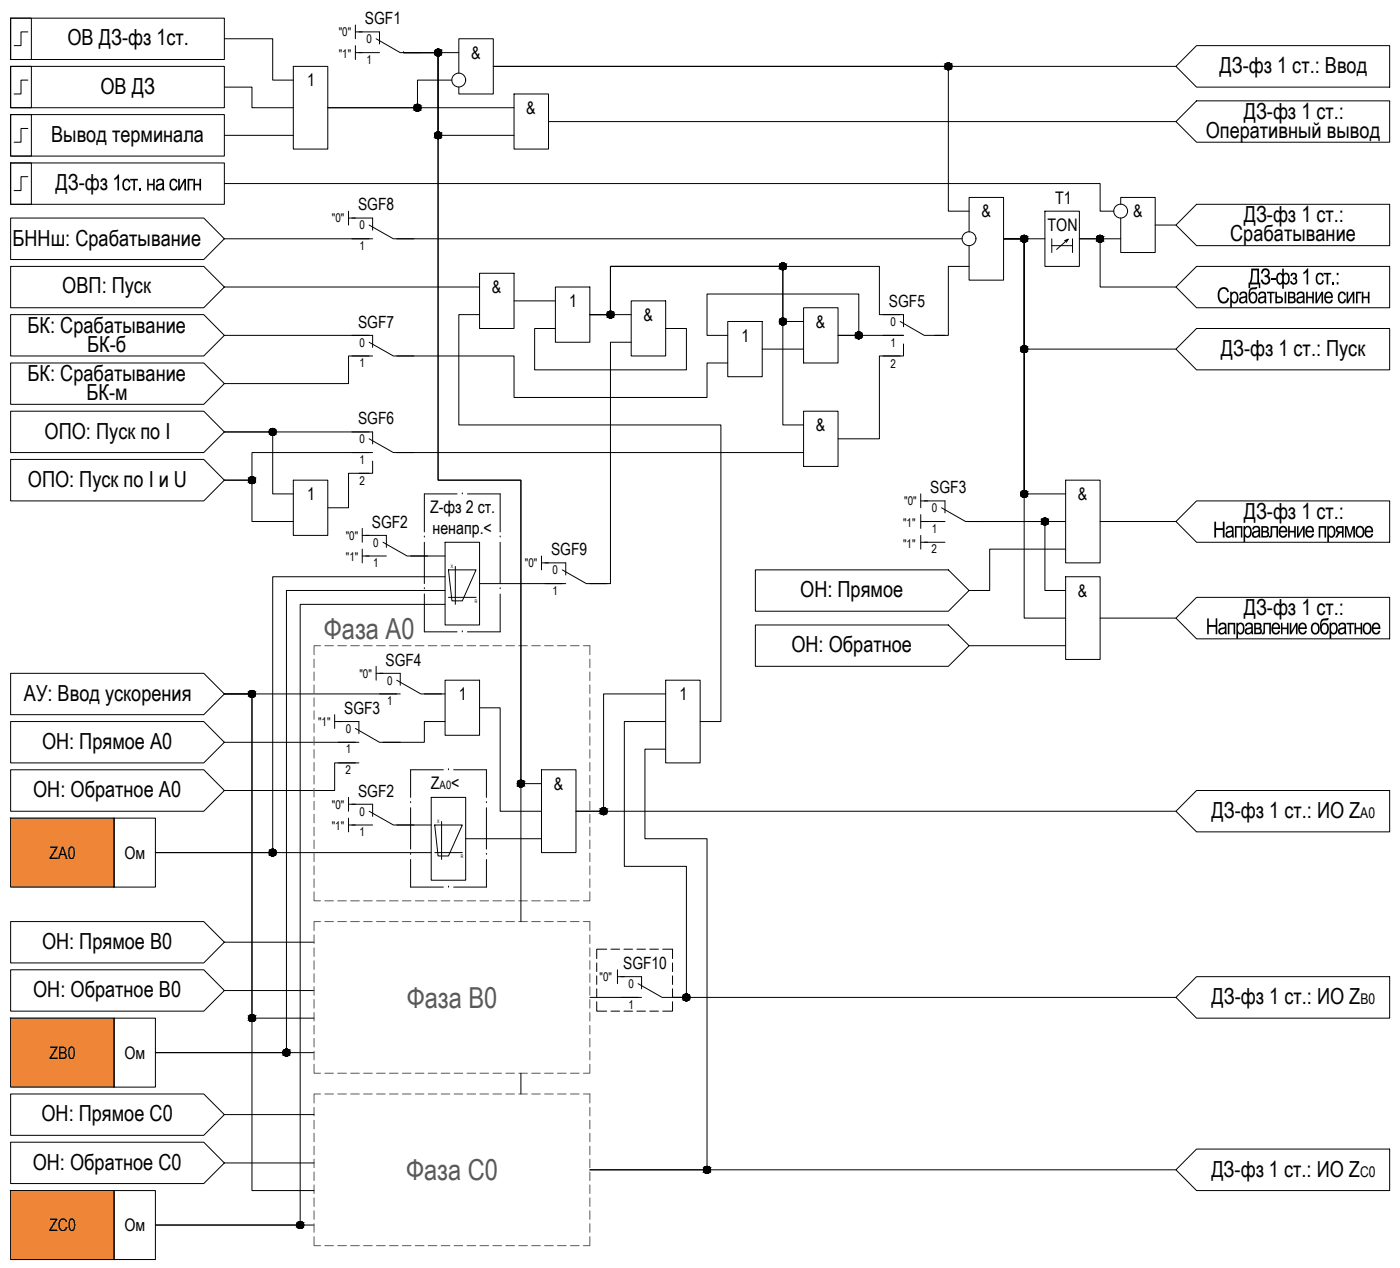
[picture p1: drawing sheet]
<svg xmlns="http://www.w3.org/2000/svg" width="440mm" height="399mm" viewBox="0 0 440 399" stroke-linecap="round" stroke-linejoin="round" font-family="sans-serif">
<defs><g id="words">
<g font-size="9.1" fill="#58595b">
<text x="101.8" y="200.7">Фаза А0</text>
<text x="127.8" y="316.7">Фаза В0</text>
<text x="127.6" y="370.9">Фаза С0</text>
</g>
<g font-size="7">
<text x="21.2" y="14.3">ОВ ДЗ-фз 1ст.</text>
<text x="383.4" y="23">ДЗ-фз 1 ст.: Ввод</text>
<text x="31.6" y="29.5">ОВ ДЗ</text>
<text x="391" y="37.4">ДЗ-фз 1 ст.:</text>
<text x="16" y="44.6">Вывод терминала</text>
<text x="379" y="43.3">Оперативный вывод</text>
<text x="17.4" y="59.9">ДЗ-фз</text>
<text x="34.5" y="59.9">1ст.на сигн</text>
<text x="391" y="69.9">ДЗ-фз 1 ст.:</text>
<text x="3.9" y="77.2">БННш: Срабатывание</text>
<text x="386.7" y="75.8">Срабатывание</text>
<text x="392.5" y="89.4">ДЗ-фз 1ст.:</text>
<text x="19.6" y="92">ОВП: Пуск</text>
<text x="382.5" y="95.3">Срабатывание сигн</text>
<text x="8.7" y="104.6">БК: Срабатывание</text>
<text x="27.4" y="110.5">БК-б</text>
<text x="383.8" y="111.8">ДЗ-фз 1 ст.: Пуск</text>
<text x="8.7" y="119.8">БК: Срабатывание</text>
<text x="27.2" y="125.6">БК-м</text>
<text x="14" y="137.9">ОПО: Пуск по I</text>
<text x="8.8" y="153">ОПО: Пуск по I и U</text>
<text x="391" y="163.1">ДЗ-фз 1 ст.:</text>
<text x="381.3" y="168.9">Направление прямое</text>
<text x="251.5" y="187.7">ОН: Прямое</text>
<text x="391" y="193.4">ДЗ-фз 1 ст.:</text>
<text x="379" y="199.3">Направление обратное</text>
<text x="248.8" y="205.1">ОН: Обратное</text>
<text x="7.5" y="220.2">АУ: Ввод ускорения</text>
<text x="13.2" y="235.4">ОН: Прямое A0</text>
<text x="10.4" y="250.6">ОН: Обратное A0</text>
<text x="380.9" y="257.1">ДЗ-фз 1 ст.: ИО Z</text>
<text x="13.2" y="298.3">ОН: Прямое B0</text>
<text x="10.4" y="313.4">ОН: Обратное B0</text>
<text x="380.9" y="315.6">ДЗ-фз 1 ст.: ИО Z</text>
<text x="13" y="352.5">ОН: Прямое C0</text>
<text x="10.3" y="367.6">ОН: Обратное C0</text>
<text x="380.8" y="369.8">ДЗ-фз 1 ст.: ИО Z</text>
</g>
<g font-size="5.5">
<text x="148.1" y="18.4">&amp;</text>
<text x="96.6" y="27.2">1</text>
<text x="165.4" y="35.8">&amp;</text>
<text x="331.6" y="64">T1</text>
<text x="308.5" y="68.3">&amp;</text>
<text x="356.2" y="68.3">&amp;</text>
<text x="329.3" y="72.7">TON</text>
<text x="154.6" y="92.2">&amp;</text>
<text x="178.9" y="96.5">1</text>
<text x="202.3" y="100.8">&amp;</text>
<text x="233.1" y="107.3">1</text>
<text x="256.5" y="103">&amp;</text>
<text x="256.5" y="135.5">&amp;</text>
<text x="96.6" y="157.2">1</text>
<text x="135.3" y="161.3">Z-фз 2 ст.</text>
<text x="338.8" y="157.2">&amp;</text>
<text x="136" y="167.8">ненапр.&lt;</text>
<text x="338.8" y="187.5">&amp;</text>
<text x="144.2" y="220">1</text>
<text x="213.6" y="220">1</text>
<text x="135.5" y="248">Z &lt;</text>
<text x="174.1" y="248.2">&amp;</text>
<text x="15.6" y="269.9">ZA0</text>
<text x="39.1" y="269.9">Ом</text>
<text x="15.6" y="332.7">ZB0</text>
<text x="39.1" y="332.8">Ом</text>
<text x="15.5" y="387">ZC0</text>
<text x="39.1" y="387">Ом</text>
</g>
<g font-size="5.3">
<text x="114.7" y="7.6">SGF1</text>
<text x="112.6" y="66.1">SGF8</text>
<text x="279.4" y="96.5">SGF5</text>
<text x="112.6" y="102.9">SGF7</text>
<text x="112.6" y="133.3">SGF6</text>
<text x="292.4" y="155">SGF3</text>
<text x="116.9" y="165.8">SGF2</text>
<text x="173.2" y="174.5">SGF9</text>
<text x="121.2" y="209.2">SGF4</text>
<text x="108.2" y="224.3">SGF3</text>
<text x="112.6" y="250.4">SGF2</text>
<text x="195.9" y="304.5">SGF10</text>
</g>
<g font-size="4.6">
<text x="427.6" y="257.1">А0</text>
<text x="427.7" y="315.6">B0</text>
<text x="427.5" y="369.8">C0</text>
</g>
<g font-size="3.8">
<text x="106.5" y="11.4">&quot;0&quot;</text>
<text x="115.2" y="13.5">0</text>
<text x="106.5" y="18.2">&quot;1&quot;</text>
<text x="115.2" y="20.1">1</text>
<text x="104.4" y="69.9">&quot;0&quot;</text>
<text x="113" y="72.1">0</text>
<text x="113" y="78.6">1</text>
<text x="279.9" y="102.4">0</text>
<text x="113" y="108.9">0</text>
<text x="279.9" y="108.9">1</text>
<text x="113" y="115.4">1</text>
<text x="279.9" y="115.7">2</text>
<text x="113" y="139.3">0</text>
<text x="113" y="145.7">1</text>
<text x="113" y="152.6">2</text>
<text x="284.2" y="158.8">&quot;0&quot;</text>
<text x="292.9" y="160.9">0</text>
<text x="283.9" y="165.6">&quot;1&quot;</text>
<text x="292.9" y="167.4">1</text>
<text x="108.7" y="169.6">&quot;0&quot;</text>
<text x="117.3" y="171.8">0</text>
<text x="283.9" y="172.1">&quot;1&quot;</text>
<text x="292.8" y="173.9">2</text>
<text x="108.7" y="176.4">&quot;1&quot;</text>
<text x="117.3" y="178.3">1</text>
<text x="165" y="178.3">&quot;0&quot;</text>
<text x="173.7" y="180.5">0</text>
<text x="173.7" y="186.9">1</text>
<text x="113" y="213">&quot;0&quot;</text>
<text x="121.7" y="215.1">0</text>
<text x="121.7" y="221.6">1</text>
<text x="100" y="228.1">&quot;1&quot;</text>
<text x="108.7" y="230.3">0</text>
<text x="108.7" y="236.8">1</text>
<text x="108.6" y="243.2">2</text>
<text x="104.4" y="254.1">&quot;0&quot;</text>
<text x="113" y="256.3">0</text>
<text x="104.3" y="260.9">&quot;1&quot;</text>
<text x="113" y="262.8">1</text>
<text x="188.5" y="308.3">&quot;0&quot;</text>
<text x="197.6" y="310.5">0</text>
<text x="197.6" y="317">1</text>
</g>
<text font-size="3.6" x="138.2" y="248">А0</text>
<g font-size="1.5">
<text x="141.7" y="178.6">X</text>
<text x="149.2" y="189.4">R</text>
<text x="137.4" y="258.7">X</text>
<text x="144.9" y="269.6">R</text>
</g>
</g></defs>
<!-- layer: 0 -->
<g fill="#ef8637" stroke="#ef8637" stroke-width=".31">
<path d="M3.3 257.1l32.6 21.7v-21.7zM3.3 257.1l32.6 21.7h-32.6z"/>
<path d="M3.3 320l32.6 21.7v-21.7zM3.3 320l32.6 21.7h-32.6z"/>
<path d="M3.3 374.2l32.6 21.6v-21.6zM3.3 374.2l32.6 21.6h-32.6z"/>
</g>
<g fill="none" stroke="#000" stroke-width=".31">
<path d="M3.3 5.7h6.6v13h-6.6zM3.3 5.7h67.2v13h-67.2zM8.8 10h-2.2v4.3h-2.2M70.5 12.2h15.2v13h6.5M111.7 7.9v4.3M111.7 14.3v4.4M111.7 16.5h2.2M111.7 10h2.2M126.9 16.5h.1M126.9 16.5h10.8v26h23.9M126.9 16.5h10.8v134.4h26v95.4h6.5M126.9 16.5h10.8v134.4h26v138.7"/>
<path d="M126.9 16.5h17.3M376.1 14.3h60.7v13.1h-60.7l-6.4-6.5zM3.3 20.9h6.6v13h-6.6zM3.3 20.9h67.2v13h-67.2zM3.3 36h6.6v13.1h-6.6zM3.3 36h67.2v13.1h-67.2zM8.8 25.2h-2.2v4.3h-2.2M70.5 27.4h8.7v6.5h13M92.2 20.9h10.8v26h-10.8zM142.1 25.2h-10.9v8.7h-28.2h58.6M144.2 23v-10.8h10.9v17.3h-10.9v-2.1M161.6 29.5h10.8v17.4h-10.8z"/>
<path d="M172.4 38.2h197.3M369.7 20.9h-214.6h143v45.5h6.5M376.1 31.7h60.7v13h-60.7l-6.4-6.5zM3.3 51.2h6.6v13h-6.6zM3.3 51.2h67.2v13h-67.2zM8.8 55.5h-2.2v4.4h-2.2M8.8 40.4h-2.2v4.3h-2.2M70.5 57.7h275.3v8.7h4.3M70.5 42.5h21.7M3.3 68.5h60.7l6.5 6.5-6.5 6.6h-60.7zM70.5 75h45.5M109.6 66.4v4.3"/>
<path d="M109.6 68.5h2.1M124.7 75h177.8M304.6 72.9v-10.8h10.9v25.9h-10.9v-10.8M328.5 66.4h10.8v17.3h-10.8zM328.5 75h-13h6.4v34.7h47.8M330.6 75v4.4M330.6 77.2h6.5M334.6 75.6l1.2-.4-3.7 3.2M335.8 75.2l-.6 .9M337.1 75v4.4M352.3 75h-13h6.5v15.2h23.9M352.3 64.2v-2.1h10.8v17.3h-10.8v-10.9"/>
<path d="M363.1 70.7h6.6M376.1 64.2h60.7v13h-60.7l-6.4-6.5zM3.3 83.7h60.7l6.5 6.5-6.5 6.5h-60.7zM3.3 98.9h60.7l6.5 6.5-6.5 6.5h-60.7zM70.5 90.2h80.2M150.7 98.9h-6.5v34.7h82.4v93.2h-6.5M150.7 85.9h10.9v17.3h-10.9zM161.6 94.6h13M174.6 90.2h10.8v17.4h-10.8zM185.4 98.9h6.5v-15.2h54.2v49.9h6.5M185.4 98.9h6.5v-15.2h54.2v17.3h6.5M185.4 98.9h6.5v-15.2h84.5v15.2h6.6"/>
<path d="M185.4 98.9h13M198.4 94.6h10.9v17.3h-10.9zM252.6 96.7h10.8v17.4h-10.8zM304.6 83.7h-6.5v21.7h-4.3M376.1 83.7h60.7v13h-60.7l-6.4-6.5zM3.3 114.1h60.7l6.5 6.5-6.5 6.5h-60.7zM70.5 105.4h45.5M116 111.9h-6.4v8.7h-39.1M124.7 111.9h36.9v13h60.6v-10.8h6.6M174.6 103.2h-6.5v13h47.7v-13h-6.5M198.4 107.6h-6.5v75.8h-6.5M228.8 101h10.8v17.4h-10.8z"/>
<path d="M228.8 105.4h-6.6v-13h47.8v13h-6.6h20.6M239.6 109.7h13M283 111.9h-6.6v26h-13M284 108.1v3.8h-6.5M376.1 103.2h60.7v13h-60.7l-6.4-6.5zM3.3 129.2h60.7l6.5 6.6-6.5 6.4h-60.7zM70.5 135.8h15.2v19.4h6.5M70.5 135.8h45.5M252.6 129.2h10.8v17.4h-10.8zM3.3 144.4h60.7l6.5 6.5-6.5 6.5h-60.7zM70.5 150.9h8.7v13h13M92.2 150.9h10.8v17.4h-10.8z"/>
<path d="M116 148.8h-6.4v10.8h-6.6M116 142.2h-36.8v8.7h-8.7M117.1 144.9v3.9h-4.3M124.7 142.2h127.9M289.4 155.2v4.4M289.4 157.4h2.2M335 155.2h-13.1v-80.2h-6.4h6.4v119.3h13.1M335 150.9h10.8v26h-10.8zM113.9 166.1v4.3M113.9 172.6v4.3M113.9 168.3h2.1M113.9 174.7h2.1"/>
<path d="M129.1 174.7h10.8M139.9 170.4h10.8v26h-10.8zM141 179.1h8.6l-4.3 9.7h-3.2zM143.1 178v11.9M170.2 174.7v4.4M170.2 176.9h2.2M237.4 179.1h60.7l6.5 6.5-6.5 6.5h-60.7zM289.4 170.4h7.7M289.4 161.7v4.4M289.4 168.3v4.3M289.4 163.9h2.2M335 163.9h-30.4h23.9v21.7h6.5"/>
<path d="M335 172.6h-23.9v13h-6.5M345.8 163.9h23.9M369.7 163.9l6.4-6.5h60.7v13h-60.7zM139.9 181.3h-54.2v86.7h-36.8h86.7M139.9 185.6h-49.9v145.2h-41.1h49.8M139.9 189.9h-45.5v195.1h-45.5h49.8M141 187.7h8.6M150.7 183.4h26M237.4 196.4h60.7l6.5 6.5-6.5 6.5h-60.7zM335 181.3h10.8v26h-10.8zM345.8 194.3h23.9M376.1 187.7h60.7v13.1h-60.7l-6.4-6.5z"/>
<path d="M70.5 218.1l-6.5 6.5h-60.7v-13h60.7l6.5 6.5h54.2M70.5 218.1h8.7v101.9h19.5M70.5 218.1h8.7v156.1h19.5M118.2 209.4v4.4M118.2 211.6h2.2M133.4 218.1h6.5M139.9 213.8h10.8v17.3h-10.8zM209.3 218.1h-19.6v36.9h-8.6h188.6M209.3 213.8h10.8v26h-10.8zM304.6 202.9h30.4M3.3 226.8h60.7l6.5 6.5-6.5 6.5h-60.7zM70.5 233.3h41.2"/>
<path d="M105.2 224.6v4.3M105.2 226.8h2.2M106.3 239.8h6.5M111.7 239.8h-6.5v8.6h-34.7M139.9 226.8h-6.5v6.5h-13M150.7 222.5h6.5v32.5h13M209.3 226.8h-13v45.5h19.5v41.2h-4.4M209.3 235.4h-6.6v28.2h19.5v104.1h-36.8h184.3M3.3 241.9h60.7l6.5 6.5-6.5 6.6h-60.7zM3.3 257.1h32.6v21.7h-32.6zM35.9 257.1h13v21.7h-13zM109.6 250.6v4.4"/>
<path d="M109.6 257.1v4.3M109.6 252.8h2.1M109.6 259.3h2.1M124.7 259.3h10.9M135.6 250.6h10.8v26h-10.8zM136.7 259.3h8.6l-4.3 9.7h-3.3zM138.8 258.2v11.9M170.2 241.9h10.9v26.1h-10.9zM376.1 248.4h60.7v13h-60.7l-6.4-6.4zM136.7 268h8.6M146.4 263.6h23.8M3.3 289.6h60.7l6.5 6.5-6.5 6.5h-60.7z"/>
<path d="M70.5 296.1h28.2M190.7 298.3h-3.1v3M192.1 298.3h2.7M196.1 298.3h2.7M200.2 298.3h2.7M204.3 298.3h2.7M208.3 298.3h3.1v3M3.3 304.8h60.7l6.5 6.5-6.5 6.5h-60.7zM3.3 320h32.6v21.7h-32.6zM35.9 320h13v21.7h-13zM70.5 311.3h28.2M185.4 313.5h15.2"/>
<path d="M187.6 314.8v3h3.1M187.6 302.6v2.7M187.6 306.7v2.7M187.6 310.8v2.7M192.1 317.8h2.7M194.1 304.8v4.4M194.1 306.9h2.2M196.1 317.8h2.7M200.2 317.8h2.7M204.3 317.8h2.7M211.4 314.8v3h-3.1M211.4 313.5h158.3"/>
<path d="M211.4 302.6v2.7M211.4 306.7v2.7M211.4 310.8v2.7M376.1 306.9h60.7v13.1h-60.7l-6.4-6.5zM163.7 337.3v6.5M3.3 343.8h60.7l6.5 6.5-6.5 6.5h-60.7zM3.3 359h60.7l6.5 6.5-6.5 6.5h-60.7zM70.5 350.3h28.2M3.3 374.2h32.6v21.6h-32.6zM35.9 374.2h13v21.6h-13zM70.5 365.5h28.2M376.1 361.1h60.7v13.1h-60.7l-6.4-6.5z"/>
<circle cx="137.7" cy="16.5" r="1.08"/>
<circle cx="131.2" cy="33.8" r="1.08"/>
<circle cx="144.2" cy="25.2" r="2.18"/>
<circle cx="298.1" cy="20.8" r="1.08"/>
<circle cx="137.7" cy="42.5" r="1.08"/>
<circle cx="304.6" cy="75" r="2.18"/>
<circle cx="321.9" cy="75" r="1.08"/>
<circle cx="345.8" cy="75" r="1.08"/>
<circle cx="352.3" cy="66.3" r="2.18"/>
<circle cx="191.9" cy="98.9" r="1.08"/>
<circle cx="246.1" cy="83.7" r="1.08"/>
<circle cx="246.1" cy="101" r="1.08"/>
<circle cx="269.9" cy="105.4" r="1.08"/>
<circle cx="321.9" cy="109.7" r="1.08"/>
<circle cx="85.7" cy="135.7" r="1.08"/>
<circle cx="79.2" cy="150.9" r="1.08"/>
<circle cx="321.9" cy="155.2" r="1.08"/>
<circle cx="328.4" cy="163.9" r="1.08"/>
<circle cx="79.2" cy="218.1" r="1.08"/>
<circle cx="163.7" cy="246.3" r="1.08"/>
<circle cx="189.7" cy="254.9" r="1.08"/>
<circle cx="85.7" cy="267.9" r="1.08"/>
<circle cx="79.2" cy="320" r="1.08"/>
<circle cx="215.8" cy="313.4" r="1.08"/>
<circle cx="90" cy="330.8" r="1.08"/>
<circle cx="222.2" cy="367.6" r="1.08"/>
<circle cx="94.3" cy="385" r="1.08"/>
</g>
<g fill="#000" stroke="#000" stroke-width=".31">
<path d="M137.5 17.6h.5zM137.6 15.4h.2zM298 19.8h.2zM131 34.9h.5zM131.1 32.8h.3zM297.9 21.9h.5zM137.5 43.6h.5zM137.6 41.5h.2zM321.7 76.1h.5zM321.8 74h.3zM345.6 76.1h.5zM345.7 74h.2z"/>
<path d="M191.7 99.9h.5zM191.8 97.8h.2zM245.9 84.8h.4zM246 100h.2zM246 82.6h.2zM245.9 102.1h.4zM269.7 106.5h.5zM269.8 104.3h.2zM321.7 110.8h.5zM321.8 108.7h.3zM85.5 136.8h.5zM85.6 134.7h.2z"/>
<path d="M79 152h.5zM79 149.9h.3zM321.7 156.3h.5zM321.8 154.2h.3zM328.3 165h.4zM328.3 162.8h.3zM79 219.2h.5zM79 217h.3zM163.5 247.3h.5zM163.6 245.2h.3zM189.5 256h.5zM189.6 253.9h.3z"/>
<path d="M85.5 269h.5zM85.6 266.9h.2zM79 318.9h.3zM215.5 314.5h.5zM215.6 312.4h.3zM79 321h.5zM89.8 331.9h.5zM89.9 329.7h.3zM222 368.7h.5zM222.1 366.6h.3zM94.1 386.1h.5zM94.2 383.9h.3z"/>
<path d="M137.5 17.6h.3zM137.6 17.6h.2z"/>
<path d="M137.6 15.4l.4 .1zM137.5 15.5h.5z"/>
<path d="M137.5 15.5h.5zM137.4 15.5h.6z"/>
<path d="M137.4 15.5h.8zM137.3 15.5h.9z"/>
<path d="M137.4 17.6h.6zM137.4 17.6h.6z"/>
<path d="M137.3 15.5l1 .1zM137.2 15.6h1.1z"/>
<path d="M137.3 17.5h.9zM137.3 17.5l.7 .1z"/>
<path d="M137.2 15.6l1.1 .1zM137.2 15.6l1.1 .1z"/>
<path d="M137.2 17.5h1.1zM137.2 17.5h1z"/>
<path d="M137.1 15.7h1.3zM137 15.7h1.4z"/>
<path d="M137.1 17.4h1.2zM137.1 17.4l1.2 .1z"/>
<path d="M137 15.7l1.5 .1zM137 15.7l1.5 .1z"/>
<path d="M137 17.3h1.4zM137 17.3l1.3 .1z"/>
<path d="M136.9 15.8l1.7 .1zM136.9 15.9h1.7z"/>
<path d="M136.9 17.3h1.6zM136.9 17.3h1.5z"/>
<path d="M136.9 15.9l1.7 .1zM136.9 15.9l1.7 .1z"/>
<path d="M136.9 17.2h1.7zM136.9 17.2l1.6 .1z"/>
<path d="M136.8 16h1.9zM136.8 16h1.9z"/>
<path d="M136.8 17.1h1.8zM136.8 17.1l1.8 .1z"/>
<path d="M136.8 16l1.9 .1zM136.8 16l1.9 .1z"/>
<path d="M136.8 17h1.9zM136.8 17l1.8 .1z"/>
<path d="M136.7 16.1l2.1 .1zM136.7 16.1l2.1 .1z"/>
<path d="M136.7 16.9h2zM136.7 16.9l2 .1z"/>
<path d="M136.7 16.2l2.1 .1zM136.7 16.2l2.1 .1z"/>
<path d="M136.7 16.8h2.1zM136.7 16.8l2 .1z"/>
<path d="M136.7 16.3l2.1 .1zM136.7 16.3l2.1 .1z"/>
<path d="M136.7 16.4l2.1 .1zM136.7 16.4l2.1 .1z"/>
<path d="M136.7 16.5l2.1 .1zM136.7 16.5l2.1 .1z"/>
<path d="M136.7 16.6l2.1 .1zM136.7 16.6l2.1 .1z"/>
<path d="M136.7 16.7h2.1zM136.7 16.7l2.1 .1z"/>
<path d="M298 19.8h.4zM297.9 19.8h.5z"/>
<path d="M297.9 19.8h.5zM297.8 19.8h.6z"/>
<path d="M297.8 19.8l.8 .1zM297.7 19.9h.9z"/>
<path d="M297.7 19.9h1zM297.6 19.9h1.1z"/>
<path d="M297.6 19.9l1.1 .1zM297.6 19.9l1.1 .1z"/>
<path d="M297.5 20l1.3 .1zM297.4 20.1h1.4z"/>
<path d="M131 34.9h.4zM131.1 34.9h.3z"/>
<path d="M131.1 32.8h.4zM131 32.8h.5z"/>
<path d="M131 32.8h.6zM130.9 32.8h.7z"/>
<path d="M130.9 32.8l.8 .1zM130.8 32.9h.9z"/>
<path d="M130.9 34.9h.7zM130.9 34.9h.6z"/>
<path d="M130.8 32.9h.9zM130.7 32.9h1z"/>
<path d="M130.8 34.8h.9zM130.8 34.8l.8 .1z"/>
<path d="M130.7 32.9l1.2 .1zM130.6 33h1.3z"/>
<path d="M130.7 34.8h1zM130.7 34.8h1z"/>
<path d="M130.6 33l1.3 .1zM130.5 33.1h1.4z"/>
<path d="M130.6 34.7h1.3zM130.6 34.7l1.1 .1z"/>
<path d="M130.5 33.1h1.5zM130.4 33.1h1.6z"/>
<path d="M130.5 34.7h1.4zM130.5 34.7h1.4z"/>
<path d="M130.4 33.1l1.7 .1zM130.4 33.1l1.7 .1z"/>
<path d="M130.4 34.6h1.6zM130.4 34.6l1.5 .1z"/>
<path d="M130.4 33.2l1.7 .1zM130.4 33.2l1.7 .1z"/>
<path d="M130.4 34.5h1.7zM130.4 34.5l1.6 .1z"/>
<path d="M130.3 33.3h1.9zM130.3 33.3h1.9z"/>
<path d="M130.3 34.5h1.8zM130.3 34.5h1.8z"/>
<path d="M130.3 33.3l1.9 .2zM130.3 33.3l1.9 .2z"/>
<path d="M130.3 34.4h1.9zM130.3 34.4l1.8 .1z"/>
<path d="M130.2 33.5l2 .1zM130.2 33.5l2 .1z"/>
<path d="M130.2 33.6h2.1zM130.2 33.6h2.1z"/>
<path d="M130.2 34.2l2 .1zM130.2 34.2l2 .1z"/>
<path d="M130.2 34.3h2zM130.2 34.3l2 .1z"/>
<path d="M130.2 33.6l2.1 .2zM130.2 33.6l2.1 .2z"/>
<path d="M130.1 33.8l2.2 .1zM130.1 33.8l2.2 .1z"/>
<path d="M130.1 33.9l2.2 .1zM130.1 33.9l2.2 .1z"/>
<path d="M130.1 34l2.2 .1zM130.1 34l2.2 .1z"/>
<path d="M130.2 34.1h2.1zM130.2 34.1l2 .1z"/>
<path d="M297.9 21.9h.3zM298 21.9h.2z"/>
<path d="M297.8 21.9h.6zM297.8 21.9h.6z"/>
<path d="M297.7 21.8h.9zM297.7 21.8l.7 .1z"/>
<path d="M297.6 21.8h1.1zM297.6 21.8h1z"/>
<path d="M297.5 21.8h1.2zM297.5 21.8h1.2z"/>
<path d="M297.4 20.1h1.5zM297.4 20.1h1.5z"/>
<path d="M297.4 21.7h1.4zM297.4 21.7l1.3 .1z"/>
<path d="M297.3 20.1l1.7 .1zM297.3 20.1l1.7 .1z"/>
<path d="M297.3 21.6h1.6zM297.3 21.6l1.5 .1z"/>
<path d="M297.3 20.2l1.7 .1zM297.3 20.2l1.7 .1z"/>
<path d="M297.3 21.5h1.7zM297.3 21.5l1.6 .1z"/>
<path d="M297.2 20.3l1.9 .1zM297.2 20.3l1.9 .1z"/>
<path d="M297.2 21.5h1.8zM297.2 21.5h1.8z"/>
<path d="M297.1 20.4h2zM297.1 20.4h2z"/>
<path d="M297.1 21.4h2zM297.1 21.4l1.9 .1z"/>
<path d="M297.1 20.4l2.1 .2zM297.1 20.4l2.1 .2z"/>
<path d="M297.1 21.2h2zM297.1 21.2l2 .2z"/>
<path d="M297.1 20.6h2.1zM297.1 20.6h2.1z"/>
<path d="M297.1 20.6l2.1 .1zM297.1 20.6l2.1 .1z"/>
<path d="M297.1 21.1l2.1 .1zM297.1 21.1l2.1 .1z"/>
<path d="M297.1 21.2h2.1zM297.1 21.2h2z"/>
<path d="M297.1 20.7l2.1 .2zM297.1 20.7l2.1 .2z"/>
<path d="M297.1 20.9h2.1zM297.1 20.9h2.1z"/>
<path d="M297.1 20.9h2.1zM297.1 20.9l2.1 .2z"/>
<path d="M137.5 43.6h.3zM137.6 43.6h.2z"/>
<path d="M137.6 41.5h.4zM137.5 41.5h.5z"/>
<path d="M137.5 41.5h.5zM137.4 41.5h.6z"/>
<path d="M137.4 41.5l.8 .1zM137.3 41.6h.9z"/>
<path d="M137.4 43.6h.6zM137.4 43.6h.6z"/>
<path d="M137.3 41.6h1zM137.2 41.6h1.1z"/>
<path d="M137.3 43.5h.9zM137.3 43.5l.7 .1z"/>
<path d="M137.2 41.6h1.1zM137.1 41.6h1.2z"/>
<path d="M137.2 43.5h1.1zM137.2 43.5h1z"/>
<path d="M137.1 41.6l1.3 .1zM137.1 41.6l1.3 .1z"/>
<path d="M137.1 43.4h1.2zM137.1 43.4l1.2 .1z"/>
<path d="M137 41.7l1.5 .1zM136.9 41.8h1.6z"/>
<path d="M137 43.3h1.4zM137 43.3l1.3 .1z"/>
<path d="M136.9 41.8l1.7 .1zM136.9 41.9h1.7z"/>
<path d="M136.9 43.3h1.6zM136.9 43.3h1.5z"/>
<path d="M136.9 41.9h1.7zM136.9 41.9h1.7z"/>
<path d="M136.9 43.2h1.7zM136.9 43.2l1.6 .1z"/>
<path d="M136.8 41.9l1.9 .1zM136.8 41.9l1.9 .1z"/>
<path d="M136.8 43.1h1.8zM136.8 43.1l1.8 .1z"/>
<path d="M136.8 42l1.9 .1zM136.8 42l1.9 .1z"/>
<path d="M136.8 43h1.9zM136.8 43l1.8 .1z"/>
<path d="M136.7 42.1l2.1 .1zM136.7 42.1l2.1 .1z"/>
<path d="M136.7 42.9h2zM136.7 42.9l2 .1z"/>
<path d="M136.7 42.2l2.1 .1zM136.7 42.2l2.1 .1z"/>
<path d="M136.7 42.8h2.1zM136.7 42.8l2 .1z"/>
<path d="M136.7 42.3l2.1 .2zM136.7 42.3l2.1 .2z"/>
<path d="M136.7 42.5h2.1zM136.7 42.5h2.1z"/>
<path d="M136.7 42.5l2.1 .1zM136.7 42.5l2.1 .1z"/>
<path d="M136.7 42.6l2.1 .1zM136.7 42.6l2.1 .1z"/>
<path d="M136.7 42.7h2.1zM136.7 42.7l2.1 .1z"/>
<path d="M321.7 76.1h.4zM321.8 76.1h.3z"/>
<path d="M321.8 74h.4zM321.7 74h.5z"/>
<path d="M321.7 74h.6zM321.6 74h.7z"/>
<path d="M321.6 74l.8 .1zM321.5 74.1h.9z"/>
<path d="M321.6 76.1h.7zM321.6 76.1h.6z"/>
<path d="M321.5 74.1h1zM321.4 74.1h1.1z"/>
<path d="M321.5 76h.9zM321.5 76l.8 .1z"/>
<path d="M321.4 74.1l1.2 .1zM321.4 74.2h1.2z"/>
<path d="M321.4 76h1.1zM321.4 76h1z"/>
<path d="M321.4 74.2h1.3zM321.4 74.2h1.3z"/>
<path d="M321.4 75.9h1.2zM321.4 75.9l1.1 .1z"/>
<path d="M321.3 74.2l1.4 .1zM321.2 74.3h1.5z"/>
<path d="M321.3 75.9h1.4zM321.3 75.9h1.3z"/>
<path d="M321.2 74.3l1.6 .1zM321.2 74.3l1.6 .1z"/>
<path d="M321.2 75.8h1.5zM321.2 75.8l1.5 .1z"/>
<path d="M321.1 74.4l1.8 .1zM321.1 74.4l1.8 .1z"/>
<path d="M321.1 75.7h1.7zM321.1 75.7l1.6 .1z"/>
<path d="M321.1 74.5h1.8zM321.1 74.5h1.8z"/>
<path d="M321.1 75.6h1.8zM321.1 75.6l1.7 .1z"/>
<path d="M321 74.5l2 .1zM321 74.5l2 .1z"/>
<path d="M321 75.6h1.9zM321 75.6h1.9z"/>
<path d="M321 74.6l2 .2zM321 74.6l2 .2z"/>
<path d="M321 75.4h2zM321 75.4l1.9 .2z"/>
<path d="M320.9 74.8h2.1zM320.9 74.8h2.1z"/>
<path d="M320.9 75.3h2.1zM320.9 75.3l2.1 .1z"/>
<path d="M320.9 74.8l2.1 .2zM320.9 74.8l2.1 .2z"/>
<path d="M320.9 75h2.1zM320.9 75h2.1z"/>
<path d="M320.9 75l2.1 .1zM320.9 75l2.1 .1z"/>
<path d="M320.9 75.1l2.1 .2zM320.9 75.1l2.1 .2z"/>
<path d="M320.9 75.3h2.1zM320.9 75.3h2.1z"/>
<path d="M345.6 76.1h.3zM345.7 76.1h.2z"/>
<path d="M345.7 74h.4zM345.6 74h.5z"/>
<path d="M345.6 74h.6zM345.4 74h.8z"/>
<path d="M345.4 74l.8 .1zM345.4 74.1h.8z"/>
<path d="M345.4 76.1h.8zM345.4 76.1h.7z"/>
<path d="M345.4 74.1h.9zM345.3 74.1h1z"/>
<path d="M345.4 76h.8zM345.4 76l.8 .1z"/>
<path d="M345.3 74.1l1.2 .1zM345.2 74.2h1.3z"/>
<path d="M345.3 76h1zM345.3 76h.9z"/>
<path d="M345.2 74.2h1.3zM345.2 74.2h1.3z"/>
<path d="M345.2 75.9h1.3zM345.2 75.9l1.1 .1z"/>
<path d="M345.1 74.2l1.5 .1zM345 74.3h1.6z"/>
<path d="M345.1 75.9h1.4zM345.1 75.9h1.4z"/>
<path d="M345 74.3l1.7 .1zM345 74.3l1.7 .1z"/>
<path d="M345 75.8h1.6zM345 75.8l1.5 .1z"/>
<path d="M345 74.4l1.7 .1zM345 74.4l1.7 .1z"/>
<path d="M345 75.7h1.7zM345 75.7l1.6 .1z"/>
<path d="M344.9 74.5h1.9zM344.9 74.5h1.9z"/>
<path d="M344.9 75.6h1.8zM344.9 75.6l1.8 .1z"/>
<path d="M344.8 74.5l2 .1zM344.8 74.5l2 .1z"/>
<path d="M344.8 75.6h2zM344.8 75.6h1.9z"/>
<path d="M344.8 74.6l2 .2zM344.8 74.6l2 .2z"/>
<path d="M344.8 75.4h2zM344.8 75.4l2 .2z"/>
<path d="M344.8 74.8h2.1zM344.8 74.8h2.1z"/>
<path d="M344.8 75.3h2zM344.8 75.3l2 .1z"/>
<path d="M344.8 74.8l2.1 .2zM344.8 74.8l2.1 .2z"/>
<path d="M344.7 75h2.2zM344.7 75h2.2z"/>
<path d="M344.7 75l2.2 .1zM344.7 75l2.2 .1z"/>
<path d="M344.7 75.1l2.2 .2zM344.7 75.1l2.2 .2z"/>
<path d="M344.8 75.3h2.1zM344.8 75.3h2z"/>
<path d="M191.7 99.9l.3 .1zM191.8 100h.2z"/>
<path d="M191.8 97.8h.4zM191.7 97.8h.5z"/>
<path d="M191.7 97.8l.5 .1zM191.6 97.9h.6z"/>
<path d="M191.6 97.9h.8zM191.5 97.9h.9z"/>
<path d="M191.6 99.9h.6zM191.6 99.9h.6z"/>
<path d="M191.5 97.9l.9 .1zM191.4 98h1z"/>
<path d="M191.5 99.9h.9zM191.5 99.9h.7z"/>
<path d="M191.4 98h1.1zM191.3 98h1.2z"/>
<path d="M191.4 99.8h1zM191.4 99.8l1 .1z"/>
<path d="M191.3 98l1.3 .1zM191.3 98l1.3 .1z"/>
<path d="M191.3 99.8h1.2zM191.3 99.8h1.1z"/>
<path d="M191.2 98.1h1.5zM191.1 98.1h1.6z"/>
<path d="M191.2 99.7h1.4zM191.2 99.7l1.3 .1z"/>
<path d="M191.1 98.1l1.6 .1zM191.1 98.1l1.6 .1z"/>
<path d="M191.1 99.6h1.6zM191.1 99.6l1.5 .1z"/>
<path d="M191 98.2l1.8 .1zM191 98.2l1.8 .1z"/>
<path d="M191 99.6h1.7zM191 99.6h1.7z"/>
<path d="M191 98.3l1.9 .1zM191 98.3l1.9 .1z"/>
<path d="M191 99.5h1.8zM191 99.5l1.7 .1z"/>
<path d="M191 98.4l1.9 .1zM191 98.4l1.9 .1z"/>
<path d="M191 99.4h1.9zM191 99.4l1.8 .1z"/>
<path d="M190.9 98.5l2.1 .1zM190.9 98.5l2.1 .1z"/>
<path d="M190.9 99.3h2zM190.9 99.3l2 .1z"/>
<path d="M190.9 98.6l2.1 .1zM190.9 98.6l2.1 .1z"/>
<path d="M190.9 99.2h2.1zM190.9 99.2l2 .1z"/>
<path d="M190.8 98.7l2.2 .1zM190.8 98.7l2.2 .1z"/>
<path d="M190.8 98.8l2.2 .1zM190.8 98.8l2.2 .1z"/>
<path d="M190.8 98.9l2.2 .1zM190.8 98.9l2.2 .1z"/>
<path d="M190.8 99l2.2 .1zM190.8 99l2.2 .1z"/>
<path d="M190.8 99.1h2.2zM190.8 99.1l2.2 .1z"/>
<path d="M245.9 84.8h.3zM246 84.8h.2z"/>
<path d="M246 100h.3zM245.9 100h.4z"/>
<path d="M246 82.6l.3 .1zM245.9 82.7h.4z"/>
<path d="M245.9 100h.5zM245.7 100h.7z"/>
<path d="M245.9 82.7h.5zM245.7 82.7h.7z"/>
<path d="M245.7 82.7h.8zM245.7 82.7h.8z"/>
<path d="M245.7 84.7h.7zM245.7 84.7l.6 .1z"/>
<path d="M245.7 82.7l.9 .1zM245.7 82.7l.9 .1z"/>
<path d="M245.7 84.7h.8zM245.7 84.7h.7z"/>
<path d="M245.6 82.8h1.1zM245.5 82.8h1.2z"/>
<path d="M245.6 84.7h1zM245.6 84.7h.9z"/>
<path d="M245.5 82.8l1.3 .1zM245.4 82.9h1.4z"/>
<path d="M245.5 84.6h1.2zM245.5 84.6l1.1 .1z"/>
<path d="M245.4 82.9l1.5 .1zM245.3 83h1.6z"/>
<path d="M245.4 84.5h1.4zM245.4 84.5l1.3 .1z"/>
<path d="M245.3 83h1.6zM245.3 83h1.6z"/>
<path d="M245.3 84.4h1.6zM245.3 84.4l1.5 .1z"/>
<path d="M245.2 83l1.8 .1zM245.2 83l1.8 .1z"/>
<path d="M245.2 84.4h1.7zM245.2 84.4h1.7z"/>
<path d="M245.2 83.1l1.9 .1zM245.2 83.1l1.9 .1z"/>
<path d="M245.2 84.3h1.8zM245.2 84.3l1.7 .1z"/>
<path d="M245.2 83.2l1.9 .1zM245.2 83.2l1.9 .1z"/>
<path d="M245.2 84.2h1.9zM245.2 84.2l1.8 .1z"/>
<path d="M245.1 83.3l2 .1zM245.1 83.3l2 .1z"/>
<path d="M245.1 84.1h2zM245.1 84.1l2 .1z"/>
<path d="M245.1 83.4l2.1 .1zM245.1 83.4l2.1 .1z"/>
<path d="M245.1 84h2zM245.1 84l2 .1z"/>
<path d="M245 83.5l2.2 .1zM245 83.5l2.2 .1z"/>
<path d="M245 83.6l2.2 .1zM245 83.6l2.2 .1z"/>
<path d="M245 83.7l2.2 .1zM245 83.7l2.2 .1z"/>
<path d="M245 83.8l2.2 .1zM245 83.8l2.2 .1z"/>
<path d="M245 83.9h2.2zM245 83.9l2.1 .1z"/>
<path d="M245.9 102.1h.3zM246 102.1h.2z"/>
<path d="M245.7 100l.8 .1zM245.7 100.1h.8z"/>
<path d="M245.7 102.1h.7zM245.7 102.1h.6z"/>
<path d="M245.7 100.1h.9zM245.6 100.1h1z"/>
<path d="M245.7 102.1h.8zM245.7 102.1h.7z"/>
<path d="M245.6 100.1l1.1 .1zM245.6 100.1l1.1 .1z"/>
<path d="M245.6 102h1zM245.6 102l.9 .1z"/>
<path d="M245.5 100.2h1.3zM245.4 100.2h1.4z"/>
<path d="M245.5 101.9h1.2zM245.5 101.9l1.1 .1z"/>
<path d="M245.4 100.2l1.5 .1zM245.3 100.3h1.6z"/>
<path d="M245.4 101.9h1.4zM245.4 101.9h1.3z"/>
<path d="M245.3 100.3l1.6 .1zM245.3 100.3l1.6 .1z"/>
<path d="M245.3 101.8h1.6zM245.3 101.8l1.5 .1z"/>
<path d="M245.2 100.4l1.8 .1zM245.2 100.4l1.8 .1z"/>
<path d="M245.2 101.7h1.7zM245.2 101.7l1.7 .1z"/>
<path d="M245.2 100.5l1.9 .1zM245.2 100.5l1.9 .1z"/>
<path d="M245.2 101.6h1.8zM245.2 101.6l1.7 .1z"/>
<path d="M245.2 100.6l1.9 .1zM245.2 100.6l1.9 .1z"/>
<path d="M245.2 101.5h1.9zM245.2 101.5l1.8 .1z"/>
<path d="M245.1 100.7h2zM245.1 100.7h2z"/>
<path d="M245.1 101.5h2zM245.1 101.5h2z"/>
<path d="M245.1 100.7l2.1 .2zM245.1 100.7l2.1 .2z"/>
<path d="M245.1 101.4h2zM245.1 101.4l2 .1z"/>
<path d="M245 100.9l2.2 .1zM245 100.9l2.2 .1z"/>
<path d="M245 101h2.2zM245 101h2.2z"/>
<path d="M245 101l2.2 .2zM245 101l2.2 .2z"/>
<path d="M245 101.2l2.2 .1zM245 101.2l2.2 .1z"/>
<path d="M245 101.3h2.2zM245 101.3l2.1 .1z"/>
<path d="M269.7 106.5h.3zM269.8 106.5h.2z"/>
<path d="M269.8 104.3h.4zM269.7 104.3h.5z"/>
<path d="M269.7 104.3l.6 .1zM269.6 104.4h.7z"/>
<path d="M269.6 104.4h.8zM269.5 104.4h.9z"/>
<path d="M269.6 106.4h.7zM269.6 106.4l.6 .1z"/>
<path d="M269.5 104.4l1 .1zM269.5 104.4l1 .1z"/>
<path d="M269.5 106.4h.9zM269.5 106.4h.8z"/>
<path d="M269.4 104.5h1.2zM269.3 104.5h1.3z"/>
<path d="M269.4 106.3h1.1zM269.4 106.3l1 .1z"/>
<path d="M269.3 104.5l1.3 .1zM269.2 104.6h1.4z"/>
<path d="M269.3 106.3h1.3zM269.3 106.3h1.2z"/>
<path d="M269.2 104.6h1.5zM269.2 104.6h1.5z"/>
<path d="M269.2 106.2h1.4zM269.2 106.2l1.4 .1z"/>
<path d="M269.2 104.6l1.6 .1zM269.2 104.6l1.6 .1z"/>
<path d="M269.2 106.1h1.5zM269.2 106.1l1.4 .1z"/>
<path d="M269.1 104.7l1.7 .1zM269.1 104.7l1.7 .1z"/>
<path d="M269.1 106.1h1.7zM269.1 106.1h1.6z"/>
<path d="M269 104.8l1.9 .1zM269 104.8l1.9 .1z"/>
<path d="M269 106h1.8zM269 106l1.8 .1z"/>
<path d="M269 104.9l1.9 .1zM269 104.9l1.9 .1z"/>
<path d="M269 105.9h1.9zM269 105.9l1.8 .1z"/>
<path d="M268.9 105l2.1 .1zM268.9 105l2.1 .1z"/>
<path d="M268.9 105.8h2zM268.9 105.8l2 .1z"/>
<path d="M268.9 105.1l2.1 .1zM268.9 105.1l2.1 .1z"/>
<path d="M268.9 105.7h2.1zM268.9 105.7l2 .1z"/>
<path d="M268.9 105.2l2.1 .1zM268.9 105.2l2.1 .1z"/>
<path d="M268.9 105.3l2.1 .1zM268.9 105.3l2.1 .1z"/>
<path d="M268.9 105.4l2.1 .1zM268.9 105.4l2.1 .1z"/>
<path d="M268.9 105.5l2.1 .1zM268.9 105.5l2.1 .1z"/>
<path d="M268.9 105.6h2.1zM268.9 105.6l2.1 .1z"/>
<path d="M321.7 110.8h.4zM321.8 110.8h.3z"/>
<path d="M321.8 108.7h.4zM321.7 108.7h.5z"/>
<path d="M321.7 108.7h.6zM321.6 108.7h.7z"/>
<path d="M321.6 108.7h.8zM321.5 108.7h.9z"/>
<path d="M321.6 110.7h.7zM321.6 110.7l.6 .1z"/>
<path d="M321.5 108.7l1 .1zM321.4 108.8h1.1z"/>
<path d="M321.5 110.7h.9zM321.5 110.7h.8z"/>
<path d="M321.4 108.8h1.2zM321.4 108.8h1.2z"/>
<path d="M321.4 110.7h1.1zM321.4 110.7h1z"/>
<path d="M321.4 108.8l1.3 .1zM321.4 108.8l1.3 .1z"/>
<path d="M321.4 110.6h1.2zM321.4 110.6l1.1 .1z"/>
<path d="M321.3 108.9l1.4 .1zM321.2 109h1.5z"/>
<path d="M321.3 110.6h1.4zM321.3 110.6h1.3z"/>
<path d="M321.2 109h1.6zM321.1 109h1.7z"/>
<path d="M321.2 110.5h1.5zM321.2 110.5l1.5 .1z"/>
<path d="M321.1 109l1.8 .1zM321.1 109l1.8 .1z"/>
<path d="M321.1 110.4h1.7zM321.1 110.4l1.6 .1z"/>
<path d="M321.1 109.1l1.8 .1zM321.1 109.1l1.8 .1z"/>
<path d="M321.1 110.3h1.8zM321.1 110.3l1.7 .1z"/>
<path d="M321 109.2l2 .1zM321 109.2l2 .1z"/>
<path d="M321 110.2h1.9zM321 110.2l1.9 .1z"/>
<path d="M321 109.3l2 .1zM321 109.3l2 .1z"/>
<path d="M321 110.1h2zM321 110.1l1.9 .1z"/>
<path d="M320.9 109.4l2.1 .1zM320.9 109.4l2.1 .1z"/>
<path d="M320.9 110h2.1zM320.9 110l2.1 .1z"/>
<path d="M320.9 109.5l2.1 .1zM320.9 109.5l2.1 .1z"/>
<path d="M320.9 109.6l2.1 .1zM320.9 109.6l2.1 .1z"/>
<path d="M320.9 109.7l2.1 .1zM320.9 109.7l2.1 .1z"/>
<path d="M320.9 109.8l2.1 .1zM320.9 109.8l2.1 .1z"/>
<path d="M320.9 109.9h2.1zM320.9 109.9l2.1 .1z"/>
<path d="M85.5 136.8h.3zM85.6 136.8h.2z"/>
<path d="M85.6 134.7h.4zM85.5 134.7h.5z"/>
<path d="M85.5 134.7h.6zM85.3 134.7h.8z"/>
<path d="M85.3 134.7h.8zM85.3 134.7h.8z"/>
<path d="M85.3 136.8h.8zM85.3 136.8h.7z"/>
<path d="M85.3 134.7l.9 .1zM85.2 134.8h1z"/>
<path d="M85.3 136.7h.8zM85.3 136.7l.8 .1z"/>
<path d="M85.2 134.8l1.1 .1zM85.2 134.8l1.1 .1z"/>
<path d="M85.2 136.7h1zM85.2 136.7h.9z"/>
<path d="M85.1 134.9h1.3zM85 134.9h1.4z"/>
<path d="M85.1 136.6h1.2zM85.1 136.6l1.1 .1z"/>
<path d="M85 134.9l1.5 .1zM85 134.9l1.5 .1z"/>
<path d="M85 136.6h1.4zM85 136.6h1.3z"/>
<path d="M84.9 135l1.7 .1zM84.9 135l1.7 .1z"/>
<path d="M84.9 136.5h1.6zM84.9 136.5l1.5 .1z"/>
<path d="M84.8 135.1l1.8 .1zM84.8 135.1l1.8 .1z"/>
<path d="M84.8 136.4h1.8zM84.8 136.4l1.7 .1z"/>
<path d="M84.8 135.2h1.9zM84.8 135.2h1.9z"/>
<path d="M84.8 136.3h1.8zM84.8 136.3l1.8 .1z"/>
<path d="M84.8 135.2l1.9 .1zM84.8 135.2l1.9 .1z"/>
<path d="M84.8 136.2h1.9zM84.8 136.2l1.8 .1z"/>
<path d="M84.7 135.3l2 .1zM84.7 135.3l2 .1z"/>
<path d="M84.7 136.1h2zM84.7 136.1l2 .1z"/>
<path d="M84.7 135.4l2.1 .1zM84.7 135.4l2.1 .1z"/>
<path d="M84.7 136.1h2zM84.7 136.1h2z"/>
<path d="M84.7 135.5l2.1 .1zM84.7 135.5l2.1 .1z"/>
<path d="M84.6 135.6l2.2 .2zM84.6 135.6l2.2 .2z"/>
<path d="M84.6 135.8h2.2zM84.6 135.8h2.2z"/>
<path d="M84.6 135.8l2.2 .1zM84.6 135.8l2.2 .1z"/>
<path d="M84.7 135.9h2.1zM84.7 135.9l2 .2z"/>
<path d="M79 152h.3zM79 152h.3z"/>
<path d="M79 149.9h.5zM79 149.9h.5z"/>
<path d="M79 149.9h.5zM78.9 149.9h.6z"/>
<path d="M78.9 149.9h.8zM78.8 149.9h.9z"/>
<path d="M78.9 151.9h.6zM78.9 151.9l.6 .1z"/>
<path d="M78.8 149.9l1 .1zM78.7 150h1.1z"/>
<path d="M78.8 151.9h.9zM78.8 151.9h.7z"/>
<path d="M78.7 150h1.1zM78.6 150h1.2z"/>
<path d="M78.7 151.8h1.1zM78.7 151.8l1 .1z"/>
<path d="M78.6 150l1.3 .1zM78.6 150l1.3 .1z"/>
<path d="M78.6 151.8h1.2zM78.6 151.8h1.2z"/>
<path d="M78.5 150.1h1.5zM78.4 150.1h1.6z"/>
<path d="M78.5 151.7h1.4zM78.5 151.7l1.3 .1z"/>
<path d="M78.4 150.1l1.7 .1zM78.4 150.1l1.7 .1z"/>
<path d="M78.4 151.7h1.6zM78.4 151.7h1.5z"/>
<path d="M78.4 150.2l1.7 .1zM78.4 150.2l1.7 .1z"/>
<path d="M78.4 151.6h1.7zM78.4 151.6l1.6 .1z"/>
<path d="M78.3 150.3l1.9 .1zM78.3 150.3l1.9 .1z"/>
<path d="M78.3 151.5h1.8zM78.3 151.5l1.8 .1z"/>
<path d="M78.2 150.4l2 .1zM78.2 150.4l2 .1z"/>
<path d="M78.2 151.4h2zM78.2 151.4l1.9 .1z"/>
<path d="M78.2 150.5l2 .1zM78.2 150.5l2 .1z"/>
<path d="M78.1 150.6l2.2 .1zM78.1 150.6l2.2 .1z"/>
<path d="M78.1 151.2l2.1 .1zM78.1 151.2l2.1 .1z"/>
<path d="M78.2 151.3h2zM78.2 151.3l2 .1z"/>
<path d="M78.1 150.7l2.2 .1zM78.1 150.7l2.2 .1z"/>
<path d="M78.1 150.8l2.2 .1zM78.1 150.8l2.2 .1z"/>
<path d="M78.1 151l2.2 .1zM78.1 151l2.2 .1z"/>
<path d="M78.1 151.1h2.2zM78.1 151.1l2.1 .1z"/>
<path d="M78.1 150.9h2.2zM78.1 150.9l2.2 .1z"/>
<path d="M321.7 156.3h.4zM321.8 156.3h.3z"/>
<path d="M321.8 154.2h.4zM321.7 154.2h.5z"/>
<path d="M321.7 154.2h.6zM321.6 154.2h.7z"/>
<path d="M321.6 154.2l.8 .1zM321.5 154.3h.9z"/>
<path d="M321.6 156.3h.7zM321.6 156.3h.6z"/>
<path d="M321.5 154.3h1zM321.4 154.3h1.1z"/>
<path d="M321.5 156.2h.9zM321.5 156.2l.8 .1z"/>
<path d="M321.4 154.3l1.2 .1zM321.4 154.3l1.2 .1z"/>
<path d="M321.4 156.2h1.1zM321.4 156.2h1z"/>
<path d="M321.4 154.4h1.3zM321.3 154.4h1.4z"/>
<path d="M321.4 156.1h1.2zM321.4 156.1l1.1 .1z"/>
<path d="M321.3 154.4l1.4 .1zM321.3 154.4l1.4 .1z"/>
<path d="M321.3 156.1h1.4zM321.3 156.1h1.3z"/>
<path d="M321.2 154.5l1.6 .1zM321.2 154.5l1.6 .1z"/>
<path d="M321.2 156h1.5zM321.2 156l1.5 .1z"/>
<path d="M321.1 154.6l1.8 .1zM321.1 154.6l1.8 .1z"/>
<path d="M321.1 155.9h1.7zM321.1 155.9l1.6 .1z"/>
<path d="M321.1 154.7l1.8 .1zM321.1 154.7l1.8 .1z"/>
<path d="M321.1 155.8h1.8zM321.1 155.8l1.7 .1z"/>
<path d="M321 154.8h2zM321 154.8h2z"/>
<path d="M321 155.7h1.9zM321 155.7l1.9 .1z"/>
<path d="M321 154.8l2 .1zM321 154.8l2 .1z"/>
<path d="M321 155.7h2zM321 155.7h1.9z"/>
<path d="M320.9 154.9l2.1 .2zM320.9 154.9l2.1 .2z"/>
<path d="M320.9 155.6h2.1zM320.9 155.6l2.1 .1z"/>
<path d="M320.9 155.1h2.1zM320.9 155.1h2.1z"/>
<path d="M320.9 155.1l2.1 .1zM320.9 155.1l2.1 .1z"/>
<path d="M320.9 155.2l2.1 .2zM320.9 155.2l2.1 .2z"/>
<path d="M320.9 155.4h2.1zM320.9 155.4h2.1z"/>
<path d="M320.9 155.4h2.1zM320.9 155.4l2.1 .2z"/>
<path d="M328.3 165h.3zM328.3 165h.3z"/>
<path d="M328.3 162.8h.4zM328.3 162.8h.4z"/>
<path d="M328.3 162.8l.5 .1zM328.1 162.9h.7z"/>
<path d="M328.1 162.9h.8zM328 162.9h.9z"/>
<path d="M328.1 164.9h.7zM328.1 164.9l.6 .1z"/>
<path d="M328 162.9l1 .1zM327.9 163h1.1z"/>
<path d="M328 164.9h.9zM328 164.9h.8z"/>
<path d="M327.9 163h1.2zM327.8 163h1.3z"/>
<path d="M327.9 164.8h1.1zM327.9 164.8l1 .1z"/>
<path d="M327.8 163l1.4 .1zM327.8 163l1.4 .1z"/>
<path d="M327.8 164.8h1.3zM327.8 164.8h1.2z"/>
<path d="M327.7 163.1l1.6 .1zM327.7 163.1l1.6 .1z"/>
<path d="M327.7 164.8h1.5zM327.7 164.8h1.4z"/>
<path d="M327.7 163.2h1.6zM327.6 163.2h1.7z"/>
<path d="M327.7 164.7h1.6zM327.7 164.7l1.5 .1z"/>
<path d="M327.6 163.2l1.8 .1zM327.6 163.2l1.8 .1z"/>
<path d="M327.6 164.6h1.7zM327.6 164.6l1.7 .1z"/>
<path d="M327.6 163.3l1.8 .1zM327.6 163.3l1.8 .1z"/>
<path d="M327.6 164.5h1.8zM327.6 164.5l1.7 .1z"/>
<path d="M327.5 163.4l2 .1zM327.5 163.4l2 .1z"/>
<path d="M327.5 164.4h1.9zM327.5 164.4l1.9 .1z"/>
<path d="M327.4 163.5l2.1 .1zM327.4 163.5l2.1 .1z"/>
<path d="M327.4 163.6l2.1 .1zM327.4 163.6l2.1 .1z"/>
<path d="M327.4 164.2l2.1 .1zM327.4 164.2l2.1 .1z"/>
<path d="M327.4 164.3h2.1zM327.4 164.3l2 .1z"/>
<path d="M327.4 163.7l2.1 .1zM327.4 163.7l2.1 .1z"/>
<path d="M327.4 163.8l2.2 .1zM327.4 163.8l2.2 .1z"/>
<path d="M327.4 164l2.1 .1zM327.4 164l2.1 .1z"/>
<path d="M327.4 164.1h2.1zM327.4 164.1l2.1 .1z"/>
<path d="M327.4 163.9h2.2zM327.4 163.9l2.1 .1z"/>
<path d="M79 219.2h.3zM79 219.2h.3z"/>
<path d="M79 217h.5zM79 217h.5z"/>
<path d="M79 217l.5 .1zM78.9 217.1h.6z"/>
<path d="M78.9 217.1h.8zM78.8 217.1h.9z"/>
<path d="M78.9 219.1h.6zM78.9 219.1l.6 .1z"/>
<path d="M78.8 217.1l1 .1zM78.7 217.2h1.1z"/>
<path d="M78.8 219.1h.9zM78.8 219.1h.7z"/>
<path d="M78.7 217.2h1.1zM78.6 217.2h1.2z"/>
<path d="M78.7 219h1.1zM78.7 219l1 .1z"/>
<path d="M78.6 217.2l1.3 .1zM78.6 217.2l1.3 .1z"/>
<path d="M78.6 219h1.2zM78.6 219h1.2z"/>
<path d="M78.5 217.3l1.5 .1zM78.5 217.3l1.5 .1z"/>
<path d="M78.5 218.9h1.4zM78.5 218.9l1.3 .1z"/>
<path d="M78.4 217.4h1.7zM78.4 217.4h1.7z"/>
<path d="M78.4 218.9h1.6zM78.4 218.9h1.5z"/>
<path d="M78.4 217.4l1.7 .1zM78.4 217.4l1.7 .1z"/>
<path d="M78.4 218.8h1.7zM78.4 218.8l1.6 .1z"/>
<path d="M78.3 217.5l1.9 .1zM78.3 217.5l1.9 .1z"/>
<path d="M78.3 218.7h1.8zM78.3 218.7l1.8 .1z"/>
<path d="M78.2 217.6l2 .1zM78.2 217.6l2 .1z"/>
<path d="M78.2 218.6h2zM78.2 218.6l1.9 .1z"/>
<path d="M78.2 217.7l2 .1zM78.2 217.7l2 .1z"/>
<path d="M78.1 217.8l2.2 .1zM78.1 217.8l2.2 .1z"/>
<path d="M78.1 218.4l2.1 .1zM78.1 218.4l2.1 .1z"/>
<path d="M78.2 218.5h2zM78.2 218.5l2 .1z"/>
<path d="M78.1 217.9l2.2 .1zM78.1 217.9l2.2 .1z"/>
<path d="M78.1 218l2.2 .1zM78.1 218l2.2 .1z"/>
<path d="M78.1 218.2l2.2 .1zM78.1 218.2l2.2 .1z"/>
<path d="M78.1 218.3h2.2zM78.1 218.3l2.1 .1z"/>
<path d="M78.1 218.1h2.2zM78.1 218.1l2.2 .1z"/>
<path d="M163.5 247.3h.4zM163.6 247.3h.3z"/>
<path d="M163.6 245.2h.4zM163.5 245.2h.5z"/>
<path d="M163.5 245.2l.6 .1zM163.4 245.3h.7z"/>
<path d="M163.4 245.3h.8zM163.3 245.3h.9z"/>
<path d="M163.4 247.3h.7zM163.4 247.3h.6z"/>
<path d="M163.3 245.3l1 .1zM163.2 245.4h1.1z"/>
<path d="M163.3 247.3h.9zM163.3 247.3h.8z"/>
<path d="M163.2 245.4h1.2zM163.1 245.4h1.3z"/>
<path d="M163.2 247.2h1.1zM163.2 247.2l1 .1z"/>
<path d="M163.1 245.4h1.3zM163 245.4h1.4z"/>
<path d="M163.1 247.2h1.3zM163.1 247.2h1.2z"/>
<path d="M163 245.4l1.5 .1zM162.9 245.5h1.6z"/>
<path d="M163 247.1h1.4zM163 247.1l1.4 .1z"/>
<path d="M162.9 245.5l1.7 .1zM162.9 245.5l1.7 .1z"/>
<path d="M162.9 247h1.6zM162.9 247l1.5 .1z"/>
<path d="M162.9 245.6l1.7 .1zM162.9 245.6l1.7 .1z"/>
<path d="M162.9 247h1.7zM162.9 247h1.6z"/>
<path d="M162.8 245.7l1.9 .1zM162.8 245.7l1.9 .1z"/>
<path d="M162.8 246.9h1.8zM162.8 246.9l1.8 .1z"/>
<path d="M162.8 245.8l2 .1zM162.8 245.8l2 .1z"/>
<path d="M162.8 246.8h1.9zM162.8 246.8l1.8 .1z"/>
<path d="M162.7 245.9l2.1 .1zM162.7 245.9l2.1 .1z"/>
<path d="M162.7 246l2.1 .1zM162.7 246l2.1 .1z"/>
<path d="M162.7 246.6l2.1 .1zM162.7 246.6l2.1 .1z"/>
<path d="M162.7 246.7h2.1zM162.7 246.7l2 .1z"/>
<path d="M162.7 246.1l2.1 .1zM162.7 246.1l2.1 .1z"/>
<path d="M162.6 246.2l2.2 .1zM162.6 246.2l2.2 .1z"/>
<path d="M162.6 246.3l2.2 .1zM162.6 246.3l2.2 .1z"/>
<path d="M162.6 246.4l2.2 .1zM162.6 246.4l2.2 .1z"/>
<path d="M162.7 246.5h2.1zM162.7 246.5l2.1 .1z"/>
<path d="M189.5 256h.4zM189.6 256h.3z"/>
<path d="M189.6 253.9h.4zM189.5 253.9h.5z"/>
<path d="M189.5 253.9h.6zM189.4 253.9h.7z"/>
<path d="M189.4 253.9h.8zM189.3 253.9h.9z"/>
<path d="M189.4 256h.7zM189.4 256h.6z"/>
<path d="M189.3 253.9l1 .1zM189.2 254h1.1z"/>
<path d="M189.3 255.9h.9zM189.3 255.9l.8 .1z"/>
<path d="M189.2 254l1.2 .1zM189.2 254l1.2 .1z"/>
<path d="M189.2 255.9h1.1zM189.2 255.9h1z"/>
<path d="M189.1 254.1h1.4zM189 254.1h1.5z"/>
<path d="M189.1 255.8h1.3zM189.1 255.8l1.2 .1z"/>
<path d="M189 254.1l1.5 .1zM189 254.1l1.5 .1z"/>
<path d="M189 255.8h1.5zM189 255.8h1.4z"/>
<path d="M189 254.2l1.6 .1zM189 254.2l1.6 .1z"/>
<path d="M189 255.7h1.5zM189 255.7l1.5 .1z"/>
<path d="M188.9 254.3l1.8 .1zM188.9 254.3l1.8 .1z"/>
<path d="M188.9 255.6h1.7zM188.9 255.6l1.6 .1z"/>
<path d="M188.8 254.4l1.9 .1zM188.8 254.4l1.9 .1z"/>
<path d="M188.8 255.5h1.9zM188.8 255.5l1.8 .1z"/>
<path d="M188.8 254.5h2zM188.8 254.5h2z"/>
<path d="M188.8 255.4h1.9zM188.8 255.4l1.9 .1z"/>
<path d="M188.8 254.5l2 .1zM188.8 254.5l2 .1z"/>
<path d="M188.8 255.3h2zM188.8 255.3l1.9 .1z"/>
<path d="M188.7 254.6l2.1 .2zM188.7 254.6l2.1 .2z"/>
<path d="M188.7 254.8h2.1zM188.7 254.8h2.1z"/>
<path d="M188.7 255.1l2.1 .2zM188.7 255.1l2.1 .2z"/>
<path d="M188.7 255.3h2.1zM188.7 255.3h2.1z"/>
<path d="M188.7 254.8l2.1 .2zM188.7 254.8l2.1 .2z"/>
<path d="M188.7 255h2.1zM188.7 255h2.1z"/>
<path d="M188.7 255h2.1zM188.7 255l2.1 .1z"/>
<path d="M85.5 269h.3zM85.6 269h.2z"/>
<path d="M85.6 266.9h.4zM85.5 266.9h.5z"/>
<path d="M85.5 266.9h.6zM85.3 266.9h.8z"/>
<path d="M85.3 266.9l.8 .1zM85.3 267h.8z"/>
<path d="M85.3 269h.8zM85.3 269h.7z"/>
<path d="M85.3 267h.9zM85.2 267h1z"/>
<path d="M85.3 268.9h.8zM85.3 268.9l.8 .1z"/>
<path d="M85.2 267l1.1 .1zM85.1 267.1h1.2z"/>
<path d="M85.2 268.9h1zM85.2 268.9h.9z"/>
<path d="M85.1 267.1h1.3zM85 267.1h1.4z"/>
<path d="M85.1 268.8h1.2zM85.1 268.8l1.1 .1z"/>
<path d="M85 267.1l1.5 .1zM85 267.1l1.5 .1z"/>
<path d="M85 268.8h1.4zM85 268.8h1.3z"/>
<path d="M84.9 267.2l1.7 .1zM84.9 267.2l1.7 .1z"/>
<path d="M84.9 268.7h1.6zM84.9 268.7l1.5 .1z"/>
<path d="M84.8 267.3l1.8 .1zM84.8 267.3l1.8 .1z"/>
<path d="M84.8 268.6h1.8zM84.8 268.6l1.7 .1z"/>
<path d="M84.8 267.4l1.9 .1zM84.8 267.4l1.9 .1z"/>
<path d="M84.8 268.6h1.8zM84.8 268.6h1.8z"/>
<path d="M84.8 267.5h1.9zM84.8 267.5h1.9z"/>
<path d="M84.8 268.5h1.9zM84.8 268.5l1.8 .1z"/>
<path d="M84.7 267.5l2 .2zM84.7 267.5l2 .2z"/>
<path d="M84.7 268.3h2zM84.7 268.3l2 .2z"/>
<path d="M84.7 267.7h2.1zM84.7 267.7h2.1z"/>
<path d="M84.7 268.3h2zM84.7 268.3h2z"/>
<path d="M84.7 267.7l2.1 .1zM84.7 267.7l2.1 .1z"/>
<path d="M84.6 267.8l2.2 .2zM84.6 267.8l2.2 .2z"/>
<path d="M84.6 268h2.2zM84.6 268h2.2z"/>
<path d="M84.6 268l2.2 .2zM84.6 268l2.2 .2z"/>
<path d="M84.7 268.2h2.1zM84.7 268.2l2 .1z"/>
<path d="M79 318.9h.5zM79 318.9h.5z"/>
<path d="M79 318.9h.5zM78.9 318.9h.6z"/>
<path d="M78.9 318.9l.8 .1zM78.8 319h.9z"/>
<path d="M78.8 319h1zM78.7 319h1.1z"/>
<path d="M78.7 319l1.1 .1zM78.7 319l1.1 .1z"/>
<path d="M78.6 319.1h1.3zM78.5 319.1h1.4z"/>
<path d="M78.5 319.1l1.5 .1zM78.5 319.1l1.5 .1z"/>
<path d="M78.4 319.2l1.7 .1zM78.4 319.2l1.7 .1z"/>
<path d="M78.4 319.3l1.7 .1zM78.4 319.3l1.7 .1z"/>
<path d="M78.3 319.4l1.9 .1zM78.3 319.4l1.9 .1z"/>
<path d="M78.2 319.5l2 .1zM78.2 319.5l2 .1z"/>
<path d="M78.2 319.6h2zM78.2 319.6h2z"/>
<path d="M78.1 319.6l2.2 .2zM78.1 319.6l2.2 .2z"/>
<path d="M78.1 319.8l2.2 .1zM78.1 319.8l2.2 .1z"/>
<path d="M78.1 319.9l2.2 .1zM78.1 319.9l2.2 .1z"/>
<path d="M78.1 320h2.2zM78.1 320l2.2 .1z"/>
<path d="M215.5 314.5h.4zM215.6 314.5h.3z"/>
<path d="M215.6 312.4h.4zM215.5 312.4h.5z"/>
<path d="M215.5 312.4l.6 .1zM215.4 312.5h.7z"/>
<path d="M215.4 312.5h.8zM215.3 312.5h.9z"/>
<path d="M215.4 314.5h.7zM215.4 314.5h.6z"/>
<path d="M215.3 312.5h1zM215.2 312.5h1.1z"/>
<path d="M215.3 314.4h.9zM215.3 314.4l.8 .1z"/>
<path d="M215.2 312.5l1.2 .1zM215.1 312.6h1.3z"/>
<path d="M215.2 314.4h1.1zM215.2 314.4h1z"/>
<path d="M215.1 312.6l1.3 .1zM215.1 312.6l1.3 .1z"/>
<path d="M215.1 314.4h1.3zM215.1 314.4h1.2z"/>
<path d="M215.1 312.7h1.4zM215 312.7h1.5z"/>
<path d="M215.1 314.3h1.3zM215.1 314.3l1.3 .1z"/>
<path d="M215 312.7l1.6 .1zM215 312.7l1.6 .1z"/>
<path d="M215 314.2h1.5zM215 314.2l1.4 .1z"/>
<path d="M214.9 312.8l1.8 .1zM214.9 312.8l1.8 .1z"/>
<path d="M214.9 314.1h1.7zM214.9 314.1l1.6 .1z"/>
<path d="M214.8 312.9l1.9 .1zM214.8 312.9l1.9 .1z"/>
<path d="M214.8 314.1h1.9zM214.8 314.1h1.8z"/>
<path d="M214.8 313l1.9 .1zM214.8 313l1.9 .1z"/>
<path d="M214.8 314h1.9zM214.8 314l1.9 .1z"/>
<path d="M214.8 313.1l2 .1zM214.8 313.1l2 .1z"/>
<path d="M214.8 313.9h1.9zM214.8 313.9l1.9 .1z"/>
<path d="M214.7 313.2l2.1 .1zM214.7 313.2l2.1 .1z"/>
<path d="M214.7 313.8h2.1zM214.7 313.8l2 .1z"/>
<path d="M214.7 313.3l2.1 .1zM214.7 313.3l2.1 .1z"/>
<path d="M214.7 313.4l2.1 .1zM214.7 313.4l2.1 .1z"/>
<path d="M214.7 313.5l2.1 .1zM214.7 313.5l2.1 .1z"/>
<path d="M214.7 313.6l2.1 .1zM214.7 313.6l2.1 .1z"/>
<path d="M214.7 313.7h2.1zM214.7 313.7l2.1 .1z"/>
<path d="M79 321h.3zM79 321h.3z"/>
<path d="M78.9 321h.6zM78.9 321h.6z"/>
<path d="M78.8 321h.9zM78.8 321h.7z"/>
<path d="M78.7 320.9h1.1zM78.7 320.9l1 .1z"/>
<path d="M78.6 320.9h1.2zM78.6 320.9h1.2z"/>
<path d="M78.5 320.8h1.4zM78.5 320.8l1.3 .1z"/>
<path d="M78.4 320.7h1.6zM78.4 320.7l1.5 .1z"/>
<path d="M78.4 320.6h1.7zM78.4 320.6l1.6 .1z"/>
<path d="M78.3 320.6h1.8zM78.3 320.6h1.8z"/>
<path d="M78.2 320.5h2zM78.2 320.5l1.9 .1z"/>
<path d="M78.1 320.3l2.1 .1zM78.1 320.3l2.1 .1z"/>
<path d="M78.2 320.4h2zM78.2 320.4l2 .1z"/>
<path d="M78.1 320.1l2.2 .1zM78.1 320.1l2.2 .1z"/>
<path d="M78.1 320.2h2.2zM78.1 320.2l2.1 .1z"/>
<path d="M89.8 331.9h.4zM89.9 331.9h.3z"/>
<path d="M89.9 329.7l.4 .1zM89.8 329.8h.5z"/>
<path d="M89.8 329.8h.6zM89.7 329.8h.7z"/>
<path d="M89.7 329.8h.8zM89.6 329.8h.9z"/>
<path d="M89.7 331.8h.7zM89.7 331.8l.6 .1z"/>
<path d="M89.6 329.8l1 .1zM89.5 329.9h1.1z"/>
<path d="M89.6 331.8h.9zM89.6 331.8h.8z"/>
<path d="M89.5 329.9h1.2zM89.4 329.9h1.3z"/>
<path d="M89.5 331.8h1.1zM89.5 331.8h1z"/>
<path d="M89.4 329.9l1.4 .1zM89.3 330h1.5z"/>
<path d="M89.4 331.7h1.3zM89.4 331.7l1.2 .1z"/>
<path d="M89.3 330l1.5 .1zM89.3 330l1.5 .1z"/>
<path d="M89.3 331.6h1.5zM89.3 331.6l1.4 .1z"/>
<path d="M89.3 330.1h1.6zM89.2 330.1h1.7z"/>
<path d="M89.3 331.5h1.5zM89.3 331.5l1.5 .1z"/>
<path d="M89.2 330.1l1.8 .1zM89.2 330.1l1.8 .1z"/>
<path d="M89.2 331.5h1.7zM89.2 331.5h1.6z"/>
<path d="M89.2 330.2l1.8 .1zM89.2 330.2l1.8 .1z"/>
<path d="M89.2 331.4h1.8zM89.2 331.4l1.7 .1z"/>
<path d="M89.1 330.3l2 .1zM89.1 330.3l2 .1z"/>
<path d="M89.1 331.3h1.9zM89.1 331.3l1.9 .1z"/>
<path d="M89 330.4l2.1 .1zM89 330.4l2.1 .1z"/>
<path d="M89 330.5l2.1 .1zM89 330.5l2.1 .1z"/>
<path d="M89 331.1l2.1 .1zM89 331.1l2.1 .1z"/>
<path d="M89 331.2h2.1zM89 331.2l2 .1z"/>
<path d="M89 330.6l2.1 .1zM89 330.6l2.1 .1z"/>
<path d="M89 330.7l2.1 .1zM89 330.7l2.1 .1z"/>
<path d="M89 330.9l2.1 .1zM89 330.9l2.1 .1z"/>
<path d="M89 331h2.1zM89 331l2.1 .1z"/>
<path d="M89 330.8h2.1zM89 330.8l2.1 .1z"/>
<path d="M222 368.7h.4zM222.1 368.7h.3z"/>
<path d="M222.1 366.6h.4zM222 366.6h.5z"/>
<path d="M222 366.6h.6zM221.9 366.6h.7z"/>
<path d="M221.9 366.6l.8 .1zM221.8 366.7h.9z"/>
<path d="M221.9 368.7h.7zM221.9 368.7h.6z"/>
<path d="M221.8 366.7h1zM221.7 366.7h1.1z"/>
<path d="M221.8 368.6h.9zM221.8 368.6l.8 .1z"/>
<path d="M221.7 366.7l1.2 .1zM221.7 366.7l1.2 .1z"/>
<path d="M221.7 368.6h1.1zM221.7 368.6h1z"/>
<path d="M221.7 366.8l1.3 .1zM221.5 366.9h1.5z"/>
<path d="M221.7 368.5h1.2zM221.7 368.5l1.1 .1z"/>
<path d="M221.5 366.9h1.6zM221.5 366.9h1.6z"/>
<path d="M221.5 368.5h1.5zM221.5 368.5h1.4z"/>
<path d="M221.5 366.9l1.6 .1zM221.5 366.9l1.6 .1z"/>
<path d="M221.5 368.4h1.6zM221.5 368.4l1.5 .1z"/>
<path d="M221.4 367l1.8 .1zM221.4 367l1.8 .1z"/>
<path d="M221.4 368.3h1.7zM221.4 368.3l1.7 .1z"/>
<path d="M221.4 367.1h1.8zM221.4 367.1h1.8z"/>
<path d="M221.4 368.2h1.8zM221.4 368.2l1.7 .1z"/>
<path d="M221.3 367.1l2 .2zM221.3 367.1l2 .2z"/>
<path d="M221.3 368.2h1.9zM221.3 368.2h1.9z"/>
<path d="M221.3 367.3l2 .1zM221.3 367.3l2 .1z"/>
<path d="M221.3 368.1h2zM221.3 368.1l1.9 .1z"/>
<path d="M221.2 367.4h2.1zM221.2 367.4h2.1z"/>
<path d="M221.2 367.4l2.1 .2zM221.2 367.4l2.1 .2z"/>
<path d="M221.2 367.9l2.1 .1zM221.2 367.9l2.1 .1z"/>
<path d="M221.2 368h2.1zM221.2 368l2.1 .1z"/>
<path d="M221.2 367.6l2.1 .1zM221.2 367.6l2.1 .1z"/>
<path d="M221.2 367.7l2.1 .1zM221.2 367.7l2.1 .1z"/>
<path d="M221.2 367.8h2.1zM221.2 367.8l2.1 .1z"/>
<path d="M94.1 386.1h.4zM94.2 386.1h.3z"/>
<path d="M94.2 383.9l.4 .1zM94.1 384h.5z"/>
<path d="M94.1 384h.6zM94 384h.7z"/>
<path d="M94 384h.8zM93.9 384h.9z"/>
<path d="M94 386h.7zM94 386l.6 .1z"/>
<path d="M93.9 384l1 .1zM93.9 384l1 .1z"/>
<path d="M93.9 386h.9zM93.9 386h.8z"/>
<path d="M93.9 384.1h1.1zM93.8 384.1h1.2z"/>
<path d="M93.9 385.9h1zM93.9 385.9l.9 .1z"/>
<path d="M93.8 384.1l1.3 .1zM93.7 384.2h1.4z"/>
<path d="M93.8 385.9h1.2zM93.8 385.9h1.1z"/>
<path d="M93.7 384.2l1.5 .1zM93.7 384.2l1.5 .1z"/>
<path d="M93.7 385.8h1.4zM93.7 385.8l1.3 .1z"/>
<path d="M93.6 384.3h1.6zM93.6 384.3h1.6z"/>
<path d="M93.6 385.7h1.6zM93.6 385.7l1.5 .1z"/>
<path d="M93.5 384.3l1.8 .1zM93.5 384.3l1.8 .1z"/>
<path d="M93.5 385.7h1.7zM93.5 385.7h1.7z"/>
<path d="M93.5 384.4l1.8 .1zM93.5 384.4l1.8 .1z"/>
<path d="M93.5 385.6h1.8zM93.5 385.6l1.7 .1z"/>
<path d="M93.4 384.5l2 .1zM93.4 384.5l2 .1z"/>
<path d="M93.4 385.5h1.9zM93.4 385.5l1.9 .1z"/>
<path d="M93.4 384.6l2 .1zM93.4 384.6l2 .1z"/>
<path d="M93.4 385.4h2zM93.4 385.4l1.9 .1z"/>
<path d="M93.3 384.7l2.2 .1zM93.3 384.7l2.2 .1z"/>
<path d="M93.3 385.3h2.1zM93.3 385.3l2.1 .1z"/>
<path d="M93.3 384.8l2.2 .1zM93.3 384.8l2.2 .1z"/>
<path d="M93.3 384.9l2.2 .1zM93.3 384.9l2.2 .1z"/>
<path d="M93.3 385l2.2 .1zM93.3 385l2.2 .1z"/>
<path d="M93.3 385.1l2.2 .1zM93.3 385.1l2.2 .1z"/>
<path d="M93.3 385.2h2.2zM93.3 385.2l2.1 .1z"/>
</g>
<g fill="none" stroke="#000" stroke-width=".31">
<path d="M112.8 10h6.5v3.8M112.8 16.5h6.5M118.2 12.2l7.6 4.3h6.5M110.6 68.5h6.5v3.8M110.6 75h6.5M116 70.7l7.7 4.3h6.4M277.5 98.9h6.5v3.8M110.6 105.4h6.5v3.8M110.6 111.9h6.5M116 107.6l7.7 4.3h6.4M277.5 105.4h6.5M283 101l7.5 4.4h6.6"/>
<path d="M110.6 135.8h6.5v3.7M116 137.9l7.7 4.3h6.4M110.6 142.2h6.5M143.7 155.2h-10.3v12M145.3 155.2h.1M146.9 155.2h10.3v12M290.5 157.4h6.6v3.8M296 159.6l7.5 4.3h6.5M115 168.3h6.5v3.7M115 174.7h6.5M120.4 170.4l7.6 4.3h6.5M133.4 168.8h.1"/>
<path d="M133.4 170.4v13M157.2 168.8h.1M157.2 170.4v13M171.3 176.9h6.5v3.8M176.7 179.1l7.6 4.3h6.5M290.5 163.9h6.6M133.4 185h.1M133.4 186.7v11.9h10.3M145.3 198.6h.1M157.2 185h.1M157.2 186.7v11.9h-10.3M171.3 183.4h6.5"/>
<path d="M119.3 211.6h6.5v3.8M119.3 218.1h6.5M124.7 213.8l7.6 4.3h6.5M106.3 226.8h6.5v3.8M106.3 233.3h6.5M111.7 228.9l7.6 4.4h6.5M110.6 252.8h6.5v3.8M110.6 259.3h6.5M116 255l7.7 4.3h6.4M129.1 252.3h.1M129.1 253.9v13M139.4 241.9h-10.3v8.7"/>
<path d="M141 241.9h.1M142.6 241.9h10.3v8.7M152.9 252.3h.1M152.9 253.9v13M129.1 268.5h.1M129.1 270.1v8.7h10.3M141 278.8h.1M152.9 268.5h.1M152.9 270.1v8.7h-10.3M195.2 306.9h6.5v3.9M195.2 313.5h6.5M200.6 309.2l7.6 4.3h6.5"/>
</g>
<!-- layer: TEXT -->
<g fill="#000">
<path d="M60.8 56.2h.5v1.5h1.4v-1.5h.5v3.7h-.5v-1.7h-1.4v1.7h-.5zM420.9 92.1l1.1-.5 .6 .3 .4 .5 .1 .3-.5 .1-.2-.5-.6-.2-.4 .2-.3 .7v1.1l.4 .7 .6 .1 .4-.4 .2-.5 .4 .1-.2 .7-.6 .5h-.8l-.8-.7-.2-1.4zM423.3 91.7h.5v2.7l1.4-2.7h.5v3.6h-.5v-2.7l-1.4 2.7h-.5zM426.3 91.7h1.6v.5h-1.1v3.1h-.5zM428.1 91.7h.5v1.5h1.4v-1.5h.5v3.6h-.5v-1.6h-1.4v1.6h-.5zM422.8 165.3h.7l.8 2.9 .9-2.9h.7v3.6h-.5v-2.9l-.9 2.9h-.4l-.9-3v3h-.4zM423.3 195.7h2.4v.5h-1v3.1h-.5v-3.1h-.9zM425.8 195.7h.5v1.5h1.4v-1.5h.5v3.6h-.5v-1.6h-1.4v1.6h-.5z"/>
<path d="M420.2 165.6l.5-.3h1.7v3.6h-.5v-1.4l-.7 .1-.8 1.3h-.7l1.1-1.4-.4-.2-.5-.6zM420.6 166l-.1 .2a.67 .67 0 0 0 .8 .8h.6v-1.1z"/>
<path d="M426.6 165.6l1.2-.3 .9 .8 .1 1.7-.7 1.1h-1.1l-.7-.6-.2-1.7zM427.1 165.9l-.4 .5-.1 1.2 .5 .8 .6 .1 .5-.5 .1-1.4-.5-.8z"/>
<path d="M429.3 165.7l.5-.4h.8l.8 .6 .2 1.4h-2.2l.2 .8 .4 .4 .8-.1 .3-.6h.5l-.5 1-1.1 .2-.9-.7-.2-1.5zM429.7 166.1l-.2 .7h1.6l-.1-.7-.4-.3h-.5z"/>
<path d="M421 196l.7-.3 1.2 .3 .2 .4 .2 2.9h-.5l-.1-.4-.9 .5h-.6l-.5-.4-.1-.9 .2-.3 .3-.4 .7-.1a.64 .64 0 0 0 .8-.9 .64 .64 0 0 0-1.1-.2l-.4 .6h-.4zM421.4 197.9a.68 .68 0 0 0 .3 1.1 .68 .68 0 0 0 .9-.8 .37 .37 0 0 0 0-.6 .37 .37 0 0 0-.6 .1z"/>
<path d="M428.7 196.2l.5-.5h.7l1.1 .7 .1 1.9-.8 1h-1.1l-.7-.7-.1-1.5zM429.3 196.3l-.4 .6v1.3l.5 .7h.5l.7-.7v-1.3l-.6-.7z"/>
<path d="M431.5 196.2l.8-.5 .9 .1 .4 .4 .3 1.5h-2.2l.2 .9 .5 .3 .6-.1 .4-.6 .5 .1-.6 1-1 .1-.9-.7-.2-1.3zM432 196.4l-.3 .8h1.7l-.5-1h-.6z"/>
</g>
<!-- layer: 0 -->
<g fill="none" stroke="#58595b" stroke-width=".31">
<path d="M98.7 207.1v2.7M98.7 211.2v2.7M98.7 215.3v2.7M98.7 219.3v2.7M100.8 202.9h-2.1v2.9M102.1 202.9h2.7M106.2 202.9h2.7M110.2 202.9h2.7M114.3 202.9h2.7M118.4 202.9h2.7M122.4 202.9h2.7M126.5 202.9h2.7"/>
<path d="M130.6 202.9h2.7M134.6 202.9h2.7M138.7 202.9h2.7M142.7 202.9h2.8M146.8 202.9h2.7M150.9 202.9h2.7M154.9 202.9h2.7M159 202.9h2.7M163.1 202.9h2.7M167.1 202.9h2.7M171.2 202.9h2.7M175.3 202.9h2.7"/>
<path d="M179.3 202.9h2.7M183.4 202.9h2v2.9M185.4 207.1v2.7M185.4 211.2v2.7M185.4 215.3v2.7M185.4 219.3v2.7M98.7 223.4v2.7M98.7 227.4v2.8M98.7 231.5v2.7M98.7 235.6v2.7M98.7 239.6v2.7M185.4 223.4v2.7"/>
<path d="M185.4 227.4v2.8M185.4 231.5v2.7M185.4 235.6v2.7M185.4 239.6v2.7M98.7 243.7v2.7M98.7 247.8v2.7M98.7 251.8v2.7M98.7 255.9v2.7M98.7 260v2.7M185.4 243.7v2.7M185.4 247.8v2.7M185.4 251.8v2.7"/>
<path d="M185.4 255.9v2.7M185.4 260v2.7M98.7 264v2.7M98.7 268.1v2.7M98.7 272.2v2.7M98.7 276.2v2.7M185.4 264v2.7M185.4 268.1v2.7M185.4 272.2v2.7M185.4 276.2v2.7M98.7 280.3v2.8h2.1M98.7 293.8v2.7"/>
<path d="M98.7 297.9v2.7M100.8 289.6h-2.1v2.9M102.1 283.1h2.7M102.1 289.6h2.7M106.2 283.1h2.7M106.2 289.6h2.7M110.2 283.1h2.7M110.2 289.6h2.7M114.3 283.1h2.7M114.3 289.6h2.7M118.4 283.1h2.7M118.4 289.6h2.7"/>
<path d="M122.4 283.1h2.7M122.4 289.6h2.7M126.5 283.1h2.7M126.5 289.6h2.7M130.6 283.1h2.7M130.6 289.6h2.7M134.6 283.1h2.7M134.6 289.6h2.7M138.7 283.1h2.7M138.7 289.6h2.7M142.7 283.1h2.8M142.7 289.6h2.8"/>
<path d="M146.8 283.1h2.7M146.8 289.6h2.7M150.9 283.1h2.7M150.9 289.6h2.7M154.9 283.1h2.7M154.9 289.6h2.7M159 283.1h2.7M159 289.6h2.7M163.1 283.1h2.7M163.1 289.6h2.7M167.1 283.1h2.7M167.1 289.6h2.7"/>
<path d="M171.2 283.1h2.7M171.2 289.6h2.7M175.3 283.1h2.7M175.3 289.6h2.7M179.3 283.1h2.7M179.3 289.6h2.7M183.4 289.6h2v2.9M185.4 280.3v2.8h-2M185.4 293.8v2.7M185.4 297.9v2.7M98.7 302v2.7M98.7 306v2.7"/>
<path d="M98.7 310.1v2.7M98.7 314.1v2.8M98.7 318.2v2.7M185.4 302v2.7M185.4 306v2.7M185.4 310.1v2.7M185.4 314.1v2.8M185.4 318.2v2.7M98.7 334.5v2.8h2.1M98.7 322.3v2.7M98.7 326.3v2.7M98.7 330.4v2.7"/>
<path d="M102.1 337.3h2.7M106.2 337.3h2.7M110.2 337.3h2.7M114.3 337.3h2.7M118.4 337.3h2.7M122.4 337.3h2.7M126.5 337.3h2.7M130.6 337.3h2.7M134.6 337.3h2.7M138.7 337.3h2.7M142.7 337.3h2.8M146.8 337.3h2.7"/>
<path d="M150.9 337.3h2.7M154.9 337.3h2.7M159 337.3h2.7M163.1 337.3h2.7M167.1 337.3h2.7M171.2 337.3h2.7M175.3 337.3h2.7M179.3 337.3h2.7M185.4 334.5v2.8h-2M185.4 322.3v2.7M185.4 326.3v2.7M185.4 330.4v2.7"/>
<path d="M98.7 348v2.7M98.7 352.1v2.7M98.7 356.1v2.8M100.8 343.8h-2.1v2.9M102.1 343.8h2.7M106.2 343.8h2.7M110.2 343.8h2.7M114.3 343.8h2.7M118.4 343.8h2.7M122.4 343.8h2.7M126.5 343.8h2.7M130.6 343.8h2.7"/>
<path d="M134.6 343.8h2.7M138.7 343.8h2.7M142.7 343.8h2.8M146.8 343.8h2.7M150.9 343.8h2.7M154.9 343.8h2.7M159 343.8h2.7M163.1 343.8h2.7M167.1 343.8h2.7M171.2 343.8h2.7M175.3 343.8h2.7M179.3 343.8h2.7"/>
<path d="M183.4 343.8h2v2.9M185.4 348v2.7M185.4 352.1v2.7M185.4 356.1v2.8M98.7 360.2v2.7M98.7 364.3v2.7M98.7 368.3v2.7M98.7 372.4v2.7M98.7 376.5v2.7M185.4 360.2v2.7M185.4 364.3v2.7M185.4 368.3v2.7"/>
<path d="M185.4 372.4v2.7M185.4 376.5v2.7M98.7 388.7v2.8h2.1M98.7 380.5v2.7M98.7 384.6v2.7M102.1 391.5h2.7M106.2 391.5h2.7M110.2 391.5h2.7M114.3 391.5h2.7M118.4 391.5h2.7M122.4 391.5h2.7M126.5 391.5h2.7"/>
<path d="M130.6 391.5h2.7M134.6 391.5h2.7M138.7 391.5h2.7M142.7 391.5h2.8M146.8 391.5h2.7M150.9 391.5h2.7M154.9 391.5h2.7M159 391.5h2.7M163.1 391.5h2.7M167.1 391.5h2.7M171.2 391.5h2.7M175.3 391.5h2.7"/>
<path d="M179.3 391.5h2.7M185.4 388.7v2.8h-2M185.4 380.5v2.7M185.4 384.6v2.7"/>
</g>
<use href="#words"/>
</svg>
